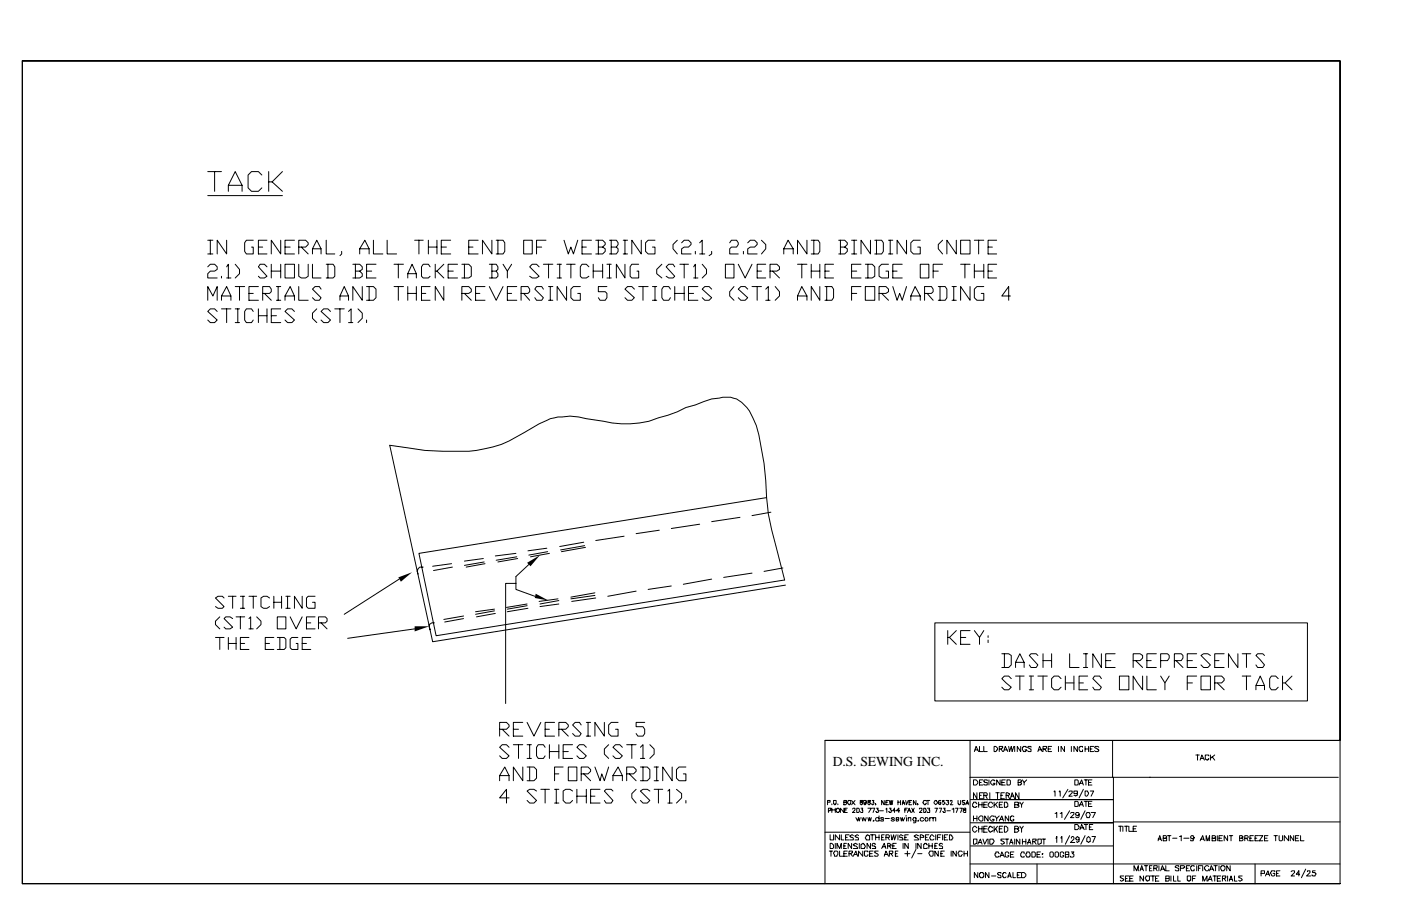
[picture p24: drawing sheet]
<svg xmlns="http://www.w3.org/2000/svg" width="432mm" height="279mm" viewBox="0 0 432 279" stroke-linecap="round" stroke-linejoin="round" font-family="sans-serif">
<defs><g id="words">
<text font-size="4.2" x="256.6" y="236.3">D.S. SEWING INC.</text>
</g></defs>
<g fill="none" stroke="#000" stroke-width=".31">
<path d="M6.9 18.8h406.1v209.5h-158.7v44.2M6.9 18.8v253.7h406.1M6.9 18.8h406.1v253.7M64 52.9h4.3M66.1 52.9v6.1M70.4 59v-1.8l2.1-4.3 2.1 4.3v1.8M70.4 57.2h4.2M80.7 54l-1.1-1.1h-2.1l-1 1.1v3.9l1 1.1h2.1l1.1-1.1M82.8 52.9v6.1M83.9 56.1l3.1 2.9M87 52.9l-3.1 3.2h-1.1M64 60.3h23"/>
<path d="M64 74.1h1.6M64 78.3h1.6M64.8 74.1v4.2M69.8 74.1v4.2l-2.9-4.2v4.2M78.1 74.1h-2.2l-.5 .8v2.6l.5 .8h2.2v-2.1h-.6M79.6 76.2h1.4M82.3 74.1h-2.7v4.2h2.7M86.5 74.1v4.2l-2.9-4.2v4.2M87.8 76.2h1.6M90.8 74.1h-3v4.2h3M92.1 76.2h2.1l.8-.8v-.5l-.8-.8h-2.1v4.2M92.9 76.2l2.1 2.1"/>
<path d="M96.3 78.3v-1.6l1.3-2.6 1.4 2.6v1.6M96.3 76.7h2.7M100.5 74.1v4.2h2.7M105.3 77.5v.8l-.5 .5M110.9 78.3v-1.6l1.5-2.6 1.4 2.6v1.6M110.9 76.7h2.9M115.1 74.1v4.2h2.9M119.3 74.1v4.2h2.9M127.8 74.1h2.6M129.1 74.1v4.2M132 76.2h2.7M132 74.1v4.2"/>
<path d="M134.7 74.1v4.2M136 76.2h1.6M138.9 74.1h-2.9v4.2h2.9M144.5 76.2h1.3M147.4 74.1h-2.9v4.2h2.9M151.6 74.1v4.2l-2.9-4.2v4.2M152.9 74.1h2.1l.6 .8v2.6l-.6 .8h-2.1M153.5 74.1v4.2M161.4 74.1h2.6v4.2h-2.6zM165.4 76.2h1.6M168.3 74.1h-2.9v4.2M173.8 74.1l1.4 4.2 .7-2.1 .8 2.1 1.4-4.2"/>
<path d="M179.4 76.2h1.3M182.3 74.1h-2.9v4.2h2.9M183.6 74.1h2.1l.8 .8v.5l-.8 .8M184.4 76.2h1.3l.8 .5v.8l-.8 .8h-2.1M184.4 74.1v4.2M187.9 74.1h2.1l.5 .8v.5l-.5 .8M188.4 76.2h1.6l.5 .5v.8l-.5 .8h-2.1M188.4 74.1v4.2M192.1 74.1h1.3M192.1 78.3h1.3M192.6 74.1v4.2M197.6 74.1v4.2l-2.9-4.2v4.2"/>
<path d="M201.9 74.1h-2.1l-.8 .8v2.6l.8 .8h2.1v-2.1h-.8M208.8 74.1l-1.4 1.3v1.3l1.4 1.6M210.1 74.9l.8-.8h1.3l.8 .8v.5l-.8 .8h-1.3l-.8 .5v1.6h2.9M214.3 77.5v.8M215.6 74.9l.8-.8v4.2M215.6 78.3h1.6M219.3 77.5v.8l-.8 .5M224.9 74.9l.5-.8h1.6l.5 .8v.5l-.5 .8h-1.6l-.5 .5v1.6h2.6M229.1 77.5v.8M230.5 74.9l.7-.8h1.4l.8 .8v.5l-.8 .8h-1.4l-.7 .5v1.6h2.9M234.7 74.1l1.3 1.3v1.3l-1.3 1.6M241.6 78.3v-1.6l1.3-2.6 1.6 2.6v1.6"/>
<path d="M241.6 76.7h2.9M248.7 74.1v4.2l-2.9-4.2v4.2M250 74.1h2.1l.6 .8v2.6l-.6 .8h-2.1M250.8 74.1v4.2M258.5 74.1h1.8l.8 .8v.5l-.8 .8M259 76.2h1.3l.8 .5v.8l-.8 .8h-1.8M259 74.1v4.2M262.5 74.1h1.6M262.5 78.3h1.6M263.3 74.1v4.2M268.3 74.1v4.2l-2.9-4.2v4.2M269.6 74.1h2.1l.6 .8v2.6l-.6 .8h-2.1"/>
<path d="M270.1 74.1v4.2M273.8 74.1h1.4M273.8 78.3h1.4M274.4 74.1v4.2M279.4 74.1v4.2l-2.9-4.2v4.2M283.6 74.1h-2.1l-.8 .8v2.6l.8 .8h2.1v-2.1h-.8M290.5 74.1l-1.3 1.3v1.3l1.3 1.6M294.7 74.1v4.2l-2.9-4.2v4.2M296.1 74.1h2.9v4.2h-2.9zM300.3 74.1h2.9M301.6 74.1v4.2M304.5 76.2h1.4"/>
<path d="M307.2 74.1h-2.7v4.2h2.7M64 82.3l.8-.8h1.3l.8 .8v.8l-.8 .5h-1.3l-.8 .8v1.3h2.9M64 92.6v-4.2l1.6 2.9 1.3-2.9v4.2M66.9 96l-.8-.8h-1.3l-.8 .8 2.9 2.7-.8 .8h-1.3l-.8-.8M68.3 92.6v-1.3l1.5-2.9 1.4 2.9v1.3M68.3 85.2v.5M68.3 91.3h2.9M68.3 95.2h2.9M69.8 82.3l.6-.8v4.2M69.8 85.7h1.4M69.8 95.2v4.3M72.5 81.5l1.3 1.6v1.3l-1.3 1.3"/>
<path d="M72.5 88.4h2.9M72.5 95.2h1.3M72.5 99.5h1.3M73.3 95.2v4.3M73.8 88.4v4.2M76.7 90.5h1.4M78.1 96l-.6-.8h-1.6l-.5 .8v2.7l.5 .8h1.6l.6-.8M79.6 88.4h-2.9v4.2h2.9M79.6 95.2v4.3M79.6 97.4h2.7M81 90.5h2.1l.5-.5v-.8l-.5-.8h-2.1v4.2M81.5 90.5l2.1 2.1"/>
<path d="M82.3 82.3l-.8-.8h-1.3l-.6 .8 2.7 2.9-.8 .5h-1.3l-.6-.5M82.3 95.2v4.3M83.6 81.5v4.2M83.6 83.6h2.9M83.6 97.4h1.6M85.2 88.4h1.3M85.2 92.6h1.3M85.7 88.4v4.2M86.5 95.2h-2.9v4.3h2.9M86.5 81.5v4.2M87.8 81.5h3v4.2h-3zM87.8 92.6v-1.3l1.6-2.9 1.4 2.9v1.3"/>
<path d="M87.8 91.3h3M90.8 96l-.8-.8h-1.4l-.8 .8 3 2.7-.8 .8h-1.4l-.8-.8M92.1 81.5v3.7l.8 .5h1.3l.8-.5v-3.7M92.1 88.4v4.2h2.9M96.3 81.5v4.2h2.7M97.6 95.2l-1.3 1.4v1.6l1.3 1.3M99 89.2l-.6-.8h-1.3l-.8 .8 2.7 2.6-.6 .8h-1.3l-.8-.8M100.5 81.5h2.2l.5 .8v2.9l-.5 .5h-2.2M101.1 81.5v4.2M101.9 96l-.8-.8h-1.4l-.7 .8 2.9 2.7-.8 .8h-1.4l-.7-.8M103.2 95.2h2.9M104.8 92.6v-1.3l1.3-2.9 1.3 2.9v1.3"/>
<path d="M104.8 91.3h2.6M104.8 95.2v4.3M107.4 96l.8-.8v4.3M107.4 99.5h1.3M108.7 81.5h2.2l.8 .8v.8l-.8 .5M109.5 83.6h1.4l.8 .8v.8l-.8 .5h-2.2M109.5 81.5v4.2M110.3 95.2l1.4 1.4v1.6l-1.4 1.3M111.7 88.4v4.2l-3-4.2v4.2M113 88.4h2.1l.8 .8v2.6l-.8 .8h-2.1M113 83.6h1.6M113 98.7v.8"/>
<path d="M113.8 88.4v4.2M115.9 81.5h-2.9v4.2h2.9M121.4 81.5h3M121.4 88.4h3M122.8 81.5v4.2M122.8 88.4v4.2M125.7 85.7v-1.3l1.3-2.9 1.3 2.9v1.3M125.7 84.4h2.6M125.7 90.5h2.6M125.7 88.4v4.2M128.3 88.4v4.2M129.9 90.5h1.3"/>
<path d="M132.6 82.3l-.6-.8h-1.6l-.5 .8v2.9l.5 .5h1.6l.6-.5M132.6 88.4h-2.7v4.2h2.7M134.1 81.5v4.2M134.7 83.6l2.1 2.1M136.8 81.5l-2.1 2.1h-.6M136.8 88.4v4.2l-2.7-4.2v4.2M138.1 83.6h1.6M141 81.5h-2.9v4.2h2.9M142.3 81.5h2.2l.8 .8v2.9l-.8 .5h-2.2M142.3 90.5h2.2l.8-.5v-.8l-.8-.8h-2.2v4.2M143.1 81.5v4.2M143.1 90.5l2.2 2.1"/>
<path d="M146.6 90.5h1.3M149.5 88.4h-2.9v4.2h2.9M150.8 81.5h2.1l.6 .8v.8l-.6 .5M150.8 88.4l2.1 4.2 2.1-4.2M151.6 83.6h1.3l.6 .8v.8l-.6 .5h-2.1M151.6 81.5v4.2M155 81.5l1.4 2.1v2.1M156.4 90.5h1.3M157.7 81.5l-1.3 2.1M159.3 88.4h-2.9v4.2h2.9M160.6 90.5h2.1l.5-.5v-.8l-.5-.8h-2.1v4.2M161.4 90.5l1.8 2.1"/>
<path d="M166.2 82.3l-.8-.8h-1.4l-.8 .8 3 2.9-.8 .5h-1.4l-.8-.5M167.5 89.2l-.5-.8h-1.6l-.6 .8 2.7 2.6-.5 .8h-1.6l-.6-.8M167.5 81.5h2.9M169.1 81.5v4.2M169.1 88.4h1.3M169.1 92.6h1.3M169.6 88.4v4.2M171.7 85.7h1.3M171.7 81.5h1.3M172.5 81.5v4.2M174.6 88.4v4.2l-2.9-4.2v4.2M174.6 81.5h2.7"/>
<path d="M175.9 81.5v4.2M178.9 88.4h-2.2l-.8 .8v2.6l.8 .8h2.2v-2.1h-.8M181.5 82.3l-.8-.8h-1.3l-.5 .8v2.9l.5 .5h1.3l.8-.5M182.8 83.6h2.9M182.8 81.5v4.2M185.7 81.5v4.2M187.1 88.4h-2.7v1.6h2.1l.6 .5v1.3l-.6 .8h-1.6l-.5-.8M187.1 85.7h1.3M187.1 81.5h1.3M187.9 81.5v4.2M192.6 81.5v4.2l-2.6-4.2v4.2M195.5 89.2l-.8-.8h-1.3l-.8 .8 2.9 2.6-.8 .8h-1.3l-.8-.8"/>
<path d="M196.8 81.5h-2.1l-.5 .8v2.9l.5 .5h2.1v-2.1h-.5M196.8 88.4h3M198.2 88.4v4.2M201.1 88.4h1.3M201.1 92.6h1.3M201.9 88.4v4.2M204 81.5l-1.6 1.6v1.3l1.6 1.3M206.6 89.2l-.5-.8h-1.6l-.5 .8v2.6l.5 .8h1.6l.5-.8M208 82.3l-.6-.8h-1.3l-.8 .8 2.7 2.9-.6 .5h-1.3l-.8-.5M208 90.5h2.9M208 88.4v4.2M209.5 81.5h2.7"/>
<path d="M210.9 81.5v4.2M210.9 88.4v4.2M212.2 90.5h1.6M213.8 82.3l.5-.8v4.2M213.8 85.7h1.3M215.1 88.4h-2.9v4.2h2.9M216.4 81.5l1.4 1.6v1.3l-1.4 1.3M219.3 89.2l-.8-.8h-1.3l-.8 .8 2.9 2.6-.8 .8h-1.3l-.8-.8M223.6 81.5h2.6v4.2h-2.6zM226.2 88.4l-1.3 1.6v1.3l1.3 1.3M227.5 81.5l2.2 4.2 2.1-4.2M230.5 89.2l-.8-.8h-1.4l-.8 .8 3 2.6-.8 .8h-1.4l-.8-.8"/>
<path d="M231.8 88.4h2.9M233.4 83.6h1.3M233.4 88.4v4.2M236 81.5h-2.6v4.2h2.6M236 89.2l.8-.8v4.2M236 92.6h1.3M237.3 83.6h2.1l.8-.5v-.8l-.8-.8h-2.1v4.2M238.1 83.6l2.1 2.1M238.9 88.4l1.3 1.6v1.3l-1.3 1.3M245.8 92.6v-1.3l1.3-2.9 1.6 2.9v1.3M245.8 81.5h2.9M245.8 91.3h2.9"/>
<path d="M247.1 81.5v4.2M250 83.6h2.7M250 81.5v4.2M252.7 88.4v4.2l-2.7-4.2v4.2M252.7 81.5v4.2M254.3 88.4h2.1l.5 .8v2.6l-.5 .8h-2.1M254.3 83.6h1.3M254.8 88.4v4.2M256.9 81.5h-2.6v4.2h2.6M262.5 83.6h1.6M262.5 90.5h1.6M265.4 81.5h-2.9v4.2h2.9"/>
<path d="M265.4 88.4h-2.9v4.2M266.7 88.4h2.9v4.2h-2.9zM266.7 81.5h2.1l.8 .8v2.9l-.8 .5h-2.1M267.5 81.5v4.2M270.9 90.5h2.1l.8-.5v-.8l-.8-.8h-2.1v4.2M271.7 90.5l2.1 2.1M273.8 81.5h-2.1l-.8 .8v2.9l.8 .5h2.1v-2.1h-.8M275.2 88.4l1.3 4.2 .8-2.1 .8 2.1 1.3-4.2M275.2 83.6h1.3M278.1 81.5h-2.9v4.2h2.9M280.7 92.6v-1.3l1.3-2.9 1.6 2.9v1.3M280.7 91.3h2.9"/>
<path d="M283.6 81.5h2.7v4.2h-2.7zM285 90.5h2.1l.5-.5v-.8l-.5-.8h-2.1v4.2M285.8 90.5l1.8 2.1M287.6 83.6h1.6M289.2 88.4h2.1l.5 .8v2.6l-.5 .8h-2.1M289.7 88.4v4.2M290.5 81.5h-2.9v4.2M293.4 88.4h1.3M293.4 92.6h1.3M294 88.4v4.2M296.1 81.5h2.9M297.4 81.5v4.2"/>
<path d="M299 88.4v4.2l-2.9-4.2v4.2M300.3 83.6h2.9M300.3 81.5v4.2M303.2 88.4h-2.1l-.8 .8v2.6l.8 .8h2.1v-2.1h-.8M303.2 81.5v4.2M304.5 83.6h1.4M307.2 81.5h-2.7v4.2h2.7M311.4 91.3h-2.6l2.1-2.9v4.2M228.1 159.5l-8.8 1.4M236.3 153.5l-107.2 17.2 5.3 25.4 107.4-17.2-2.6-10.4a66.4 66.4 0 0 1-3.2-20.3l-.5-5.3-1.6-8.8a24.3 24.3 0 0 0-3.7-8.4 7.9 7.9 0 0 0-8.5-2.9l-2.4 .2-5 1.9-2.9 .8-2.6 1.3-3 1.1-2.9 .8a28.2 28.2 0 0 1-16.9 1l-7.7-1.3-2.6-.3-2.4 .3a14.5 14.5 0 0 0-7.1 2.1l-4.5 2.6a38.2 38.2 0 0 1-25.2 5.9l-5.5-.3-10.9-1.6 13.2 60.6 108.8-17.5M237.6 158l-5.8 1M123 178.6l-16.9 10.8"/>
<path d="M130.4 174.9h-1l-.5 .5-.3 .8 .3 .8M139.2 173.8l-5.9 .8M139.4 174.9l-5.8 1M149 172.2l-5.9 .8M149.2 173.3l-6.1 1.1M149.5 173.8l-5.8 1.1M159 179.9h-3.2v37.1M159 170.7l-6.3 .7M159.3 171.7l-6.4 1.1M159.5 172.2l-6 1.1M163 174.1l-4 3.7v4l5.8 2.1M168.5 169.1l-5.8 .8"/>
<path d="M168.8 170.1l-5.8 1.1M169.3 170.7l-5.8 1M179.9 167.2l-7.4 1.3M180.2 168.3l-7.4 1.3M180.4 168.8l-7.4 1.3M192.4 165.4l-8.8 1.3M203.2 163.5l-7.1 1.1M215.6 161.7l-8.7 1.3M219.3 178.6l-8.7 1.6M231.8 176.7l-8.8 1.4M241.3 175.2l-5.8 1M66.4 196.6h2.7"/>
<path d="M67.7 190.2l-1.3 1.4v1l1.3 1.3M67.7 196.6v3.7M69.1 184.4l-.6-.5h-1.3l-.8 .5 2.7 2.7-.6 .5h-1.3l-.8-.5M70.4 183.9h2.4M70.4 196.6v3.7M70.4 198.4h2.4M71.7 190.8l-.8-.6h-1.3l-.5 .6 2.6 2.6-.8 .5h-1.3l-.5-.5M71.7 183.9v3.7M72.8 190.2h2.6M72.8 196.6v3.7M74.1 183.9h1.3M74.1 187.6h1.3"/>
<path d="M74.1 190.2v3.7M74.1 198.4h1.3M74.9 183.9v3.7M76.7 190.8l.6-.6v3.7M76.7 196.6h-2.6v3.7h2.6M76.7 183.9h2.4M76.7 193.9h1.4M78.1 183.9v3.7M79.1 190.2l1.3 1.4v1l-1.3 1.3M81.8 198.4h1.3M83.1 184.4l-.8-.5h-1.1l-.8 .5v2.7l.8 .5h1.1l.8-.5M84.4 196.6h-2.6v3.7h2.6"/>
<path d="M84.4 183.9v3.7M84.4 185.7h2.4M85.5 190.2h2.6v3.7h-2.6zM85.5 196.6h2.1l.5 .5v2.7l-.5 .5h-2.1M86.3 196.6v3.7M86.8 183.9v3.7M88.1 183.9h1.3M88.1 187.6h1.3M88.6 183.9v3.7M89.4 190.2l1.9 3.7 1.8-3.7M91.8 196.6h-1.8l-.6 .5v2.7l.6 .5h1.8v-1.9h-.5M93.1 183.9v3.7l-2.3-3.7v3.7"/>
<path d="M93.1 198.4h1.4M94.5 192.1h1.3M95.8 196.6h-2.7v3.7h2.7M97.1 183.9h-2.1l-.5 .5v2.7l.5 .5h2.1v-1.9h-.8M97.1 190.2h-2.6v3.7h2.6M98.2 192.1h2.1l.5-.5v-.8l-.5-.6h-2.1v3.7M99 192.1l1.8 1.8M127.8 193.9l-20.6 2.9M133.9 192.1h-.8l-.8 .5 .3 1.6M142.9 190.8l-5.8 1M142.9 190l-6.1 1M152.4 188.4l-5.8 1"/>
<path d="M152.4 187.9l-5.8 .7M152.7 189.2l-5.9 1M162.5 186.8l-6.1 1.1M162.5 186.3l-6.4 1M162.7 187.6l-6.3 1M172 184.7l-5.8 .8M172.2 186.3l-5.8 .8M172.2 185.2l-5.8 1.1M183.4 183.6l-7.5 1.1M183.4 182.8l-7.5 1.3M183.6 184.4l-7.4 1.1M196.1 182.3l-8.8 1.6"/>
<path d="M206.9 180.7l-7.1 1.1M288.1 192.1h114.9v24.1h-114.9zM292.1 194.5v4.2M292.6 196.6l2.1 2.1M294.7 194.5l-2.1 2.1h-.5M296.1 196.6h1.6M299 194.5h-2.9v4.2h2.9M300.3 194.5l1.6 2.1v2.1M303.2 194.5l-1.3 2.1M304.5 196.1v.5M304.5 197.4v.8M308.8 201.6h2.1l.8 .5v3l-.8 .7h-2.1"/>
<path d="M309.6 201.6v4.2M311.7 209.3l-.8-.8h-1.3l-.8 .8 2.9 2.6-.8 .8h-1.3l-.8-.8M313 205.8v-1.5l1.3-2.7 1.3 2.7v1.5M313 204.3h2.6M313 208.5h2.6M314.3 208.5v4.2M317.2 208.5h1.4M317.2 212.7h1.4M317.8 208.5v4.2M319.9 202.1l-.5-.5h-1.6l-.6 .5 2.7 3-.5 .7h-1.6l-.6-.7M319.9 208.5h2.9M321.5 201.6v4.2"/>
<path d="M321.5 208.5v4.2M321.5 203.7h2.6M324.1 201.6v4.2M327 209.3l-.8-.8h-1.3l-.8 .8v2.6l.8 .8h1.3l.8-.8M328.3 208.5v4.2M328.3 210.6h2.7M329.7 201.6v4.2h2.9M331 208.5v4.2M332.6 210.6h1.3M333.9 201.6h1.3M333.9 205.8h1.3M334.7 201.6v4.2"/>
<path d="M335.2 208.5h-2.6v4.2h2.6M339.5 201.6v4.2l-2.7-4.2v4.2M339.5 209.3l-.6-.8h-1.6l-.5 .8 2.7 2.6-.6 .8h-1.6l-.5-.8M340.8 203.7h1.6M343.7 201.6h-2.9v4.2h2.9M345 208.5h2.9v4.2h-2.9zM349.2 203.7h2.2l.8-.8v-.8l-.8-.5h-2.2v4.2M350 203.7l2.2 2.1M352.2 208.5v4.2l-3-4.2v4.2M353.5 208.5v4.2h2.9M353.5 203.7h1.3M356.4 201.6h-2.9v4.2h2.9"/>
<path d="M357.7 203.7h2.1l.6-.8v-.8l-.6-.5h-2.1v4.2M357.7 208.5l1.3 2.1v2.1M360.4 208.5l-1.4 2.1M361.9 203.7h2.2l.5-.8v-.8l-.5-.5h-2.2v4.2M362.5 203.7l2.1 2.1M365.9 203.7h1.6M365.9 210.6h1.6M368.8 201.6h-2.9v4.2h2.9M368.8 208.5h-2.9v4.2M370.2 208.5h2.9v4.2h-2.9zM373.1 202.1l-.8-.5h-1.4l-.7 .5 2.9 3-.8 .7h-1.4l-.7-.7M374.4 210.6h2.1l.8-.8v-.5l-.8-.8h-2.1v4.2"/>
<path d="M374.4 203.7h1.3M375.2 210.6l2.1 2.1M377.3 201.6h-2.9v4.2h2.9M381.5 201.6v4.2l-2.9-4.2v4.2M382.9 201.6h2.6M382.9 208.5h2.6M384.2 201.6v4.2M384.2 208.5v4.2M387.1 212.7v-1.3l1.3-2.9 1.3 2.9v1.3M387.1 211.4h2.6M389.7 202.1l-.5-.5h-1.6l-.5 .5 2.6 3-.5 .7h-1.6l-.5-.7M394 209.3l-.8-.8h-1.4l-.5 .8v2.6l.5 .8h1.4l.8-.8"/>
<path d="M395.3 208.5v4.2M396.1 210.6l2.1 2.1M398.2 208.5l-2.1 2.1h-.8M154 224.9h2.1l.8-.8v-.5l-.8-.8h-2.1v4.2M154 239.2h2.9M154.8 224.9l2.1 2.1M156.9 230.5l-.8-.8h-1.3l-.8 .8 2.9 2.6-.8 .8h-1.3l-.8-.8M158.2 224.9h1.6M158.2 229.7h2.9M159.8 229.7v4.2M161.1 222.8h-2.9v4.2h2.9M161.1 236.5v4.3l-2.9-4.3v4.3"/>
<path d="M162.5 222.8l2.1 4.2 2.1-4.2M162.5 236.5h2.1l.8 .8v2.7l-.8 .8h-2.1M162.5 229.7h1.3M162.5 233.9h1.3M163.2 229.7v4.2M163.2 236.5v4.3M168 230.5l-.5-.8h-1.6l-.5 .8v2.6l.5 .8h1.6l.5-.8M168 224.9h1.3M169.3 229.7v4.2M169.3 231.8h2.9M170.9 222.8h-2.9v4.2h2.9M170.9 238.7h1.3"/>
<path d="M172.2 224.9h2.2l.8-.8v-.5l-.8-.8h-2.2v4.2M172.2 229.7v4.2M173 224.9l2.2 2.1M173.6 236.5h-2.7v4.3M173.6 231.8h1.6M175.2 236.5h2.6v4.3h-2.6zM176.5 229.7h-2.9v4.2h2.9M179.1 223.6l-.5-.8h-1.3l-.8 .8 2.6 2.6-.5 .8h-1.3l-.8-.8M179.1 238.7h2.1l.8-.8v-.6l-.8-.8h-2.1v4.3M179.9 238.7l2.1 2.1M180.7 230.5l-.8-.8h-1.3l-.8 .8 2.9 2.6-.8 .8h-1.3l-.8-.8M180.7 227h1.3"/>
<path d="M180.7 222.8h1.3M181.2 222.8v4.2M183.4 236.5l1.5 4.3 .6-2.1 .8 2.1 1.3-4.3M186.3 222.8v4.2l-2.9-4.2v4.2M187.6 229.7l-1.3 1.3v1.6l1.3 1.3M188.9 239.2h2.9M190.5 222.8h-2.1l-.8 .8v2.6l.8 .8h2.1v-2.1h-.8M191.8 230.5l-.8-.8h-1.3l-.8 .8 2.9 2.6-.8 .8h-1.3l-.8-.8M193.1 238.7h2.2l.8-.8v-.6l-.8-.8h-2.2v4.3M193.1 229.7h3M193.9 238.7l2.2 2.1M194.7 229.7v4.2"/>
<path d="M197.4 230.5l.8-.8v4.2M197.4 236.5h2.1l.8 .8v2.7l-.8 .8h-2.1M197.4 233.9h1.3M198.2 236.5v4.3M198.7 222.8h-2.6v1.3h2.1l.5 .8v1.3l-.5 .8h-1.6l-.5-.8M200.3 229.7l1.3 1.3v1.6l-1.3 1.3M201.6 236.5h1.3M202.4 236.5v4.3M207.2 236.5v4.3l-2.9-4.3v4.3M211.4 236.5h-2.1l-.8 .8v2.7l.8 .8h2.1v-2.1h-.8M254.3 228.3h158.7M299 239.7h44.2"/>
<path d="M299 228.3v44.2M300.3 231.8l.5-1.6 .8 1.6M300.6 231.2h.8M301.9 230.2v1.6h1M303.2 230.2v1.6h1.1M306.4 230.2h.5l.5 .5v.5h-.2l-.3 .6h-.5zM308 231l1-.3v-.5h-1v1.6M308.5 231l.5 .8M309.3 231.8l.5-1.6 .8 1.6M309.6 231.2h.8M310.9 230.2l.2 1.6 .6-1.6 .2 1.6 .6-1.6M312.7 230.2v1.6"/>
<path d="M314.6 230.2v1.6l-1.1-1.6v1.6M316.4 230.5h-.2v-.3h-.8v.3h-.3v.7l.3 .6h.8l.2-.6h-.5M317.8 230.5v-.3h-.8l-.3 .3 1.1 .5v.8h-.8l-.3-.3M319.9 231.8l.5-1.6 .8 1.6M320.1 231.2h.8M321.5 231h.8l.2-.3v-.5h-1v1.6M322 231l.5 .8M323.1 231h.7M324.1 230.2h-1v1.6h1M326.2 230.2v1.6M328.1 230.2v1.6l-1.1-1.6v1.6M330.2 230.2v1.6"/>
<path d="M332.1 230.2v1.6l-1.1-1.6v1.6M333.6 230.5v-.3h-.8v.3h-.2v.7l.2 .6h.8v-.6M334.4 231h1.1M334.4 230.2v1.6M335.5 230.2v1.6M336 231h.5M337.1 230.2h-1.1v1.6h1.1M338.7 230.5l-.3-.3h-.8l-.3 .3 1.1 .5 .3 .5-.3 .3h-.8l-.3-.3M342.9 228.3v11.4M354.3 239.7h58.2M354.5 239.7h-11.3v32.8M368.6 232.8h1"/>
<path d="M369.1 232.8v1.6M369.9 234.4l.5-1.6 .8 1.6M370.2 233.9h.7M372.5 233.1v-.3h-1v1.4l.8 .2 .2-.5M373.1 232.8v1.6M373.6 233.4l.8 1M374.4 232.8l-1.3 1.1M154 240.8v-1.6l1.6-2.7 1.3 2.7v1.6M156.9 246.1h-2.9l2.1-2.7v4.2M165.4 243.9l-.8-.5h-1.4l-.7 .5 2.9 3-.8 .7h-1.4l-.7-.7M166.7 243.4h2.6M168 243.4v4.2"/>
<path d="M170.9 243.4h1.3M170.9 247.6h1.3M171.4 243.4v4.2M176.5 243.9l-.8-.5h-1.3l-.8 .5v3l.8 .7h1.3l.8-.7M177.8 243.4v4.2M177.8 245.5h2.9M180.7 243.4v4.2M182 245.5h1.4M184.9 243.4h-2.9v4.2h2.9M188.9 240.8v-1.6l1.6-2.7 1.3 2.7v1.6M188.9 243.9l-.5-.5h-1.6l-.5 .5 2.6 3-.5 .7h-1.6l-.5-.7M196.1 243.4l-1.4 1.3v1.4l1.4 1.5"/>
<path d="M200.3 243.9l-.8-.5h-1.3l-.8 .5 2.9 3-.8 .7h-1.3l-.8-.7M201.6 240.8h1.3M201.6 243.4h2.7M202.9 243.4v4.2M205.8 243.9l.6-.5v4.2M205.8 247.6h1.4M208.5 243.4l1.6 1.3v1.4l-1.6 1.5M211.4 246.9v.7M254.3 256.6h44.7M255.1 247.4h.8v-.5h-.8v1.3M255.3 250h.6v-.2h.2v-.6h-.8v1.4M255.9 257.4v1.6h1v-1.6"/>
<path d="M256.4 247.9v.3zM256.4 249.2v1.4M256.4 249.8h1M256.9 246.9h.8v1h-.3v.3l-.5-.3zM257.4 249.2v1.4M257.7 249.5h.3v-.3h.5v.3h.3v.8h-.3v.3h-.5v-.3h-.3zM258.2 247.9v.3zM258.8 257.4v1.6l-1.4-1.6v1.6M259.3 257.4v1.6h.8M260.1 249.2v1.4l-1.1-1.4v1.4M260.1 247.4h.8v-.5h-.8v1.3h.5l.3-.3v-.5h-.3M260.3 249.8h.6"/>
<path d="M260.6 258.2h.5M261.1 249.2h-.8v1.4h.8M261.4 246.9h.8v1a.56 .56 0 0 1-.8 0 .56 .56 0 0 1 0-.8zM261.7 257.4h-1.1v1.6h1.1M262.5 246.9l1 1.3M262.7 249.5l.3-.3h.5v.6l-.8 .8h.8M263 257.7l-.3-.3-.8 .3 .3 .5h.5l.3 .3v.5h-1.1M263.5 246.9l-1 1.3M263.8 252.1l.5 1.1 .3-1.1 .2 1.1 .3-1.1M264.1 249.2h.5l.2 .3v.8l-.2 .3h-.5zM264.6 257.7l-.3-.3-.8 .3 .3 .5h.5l.3 .3v.5h-1.1M265.1 246.9l.3 .5 .5 .2-.3 .6-.5-.3v-.5h.5l.3-.5z"/>
<path d="M265.4 249.2h.5l-.3 .6h.3v.8h-.5l-.3-.3M265.6 252.1l.3 1.1 .3-1.1 .5 1.1 .3-1.1M267 257.7h.2v-.3l.8 .3v1.3h-1l-.3-.5zM267 247.1v.3l-.6 .2-.2-.2v-.5h.8v1h-.3v.3l-.5-.3M267.5 246.9v.2l.8 .5-.3 .6-.5-.3v-.5h.5l.3-.5zM267.5 249.2h1.1l-.8 1.4M267.5 252.1l.3 1.1 .2-1.1 .3 1.1 .3-1.1M268.3 257.4h1.3M268.8 249.2h.8l-.5 1.4M268.8 246.9h.5l-.2 .5h.2v.5l-.2 .3-.5-.3M268.8 257.4v1.6M269.1 253.2l.2-.3v.3z"/>
<path d="M269.9 247.9v.3M269.9 258.2h1M269.9 257.4v1.6M270.1 249.2h.6l-.3 .6 .5 .2-.2 .6h-.6v-.3h-.2M270.9 252.4l-.2-.3h-.6l-.2 .3v.5l.2 .3h.6l.2-.3M270.9 251.6v1.6M270.9 257.4v1.6M271.2 250h1.1M271.7 258.2h.6M272.3 252.4v-.3h-.8l.2 .6h.6v.5h-.8v-.3M272.5 257.4h-.8v1.6h.8M272.5 246.9v1.3l-.8-1.3v1.3"/>
<path d="M272.8 252.4h1.3M273 258.2h1.1v-.5l-.3-.3h-.8v1.6M273 249.5l.3-.3v1.4M273 247.4h.6M273.6 258.2l.5 .8M273.8 246.9h-.8v1.3h.8M274.1 249.2h.5l-.2 .6 .5 .2-.3 .6h-.5v-.3h-.3M274.1 246.9l.3 1.3 .2-1.3 .3 1.3 .3-1.3M274.6 257.4l.3 1.6 .5-1.6 .3 1.6 .5-1.6M275.7 252.4l-.3-.3h-.5l-.3 .3 1.1 .5-.3 .3h-.5l-.3-.3M276 250h-.8l.5-.8v1.4M276.2 252.7h.8v-.6h-.8v1.1h.6l.2-.3"/>
<path d="M276.8 246.9v1.3M276.8 257.4v1.6M276.8 247.4h.7M277.3 250h-1.1l.8-.8v1.4M277.5 252.1l.3 1.1 .3-1.1 .2 1.1 .6-1.1M277.5 246.9v1.3M278.1 248.2l.2-1.3 .6 1.3M278.1 247.6h.8M278.3 257.7l-.5-.3-.5 .3v.5h.8l.2 .6v.2h-1M278.9 258.2h.5M278.9 249.8h.5M279.1 251.6h.3z"/>
<path d="M279.1 246.9l.3 1.3 .5-1.3M279.4 252.1v1.1M279.7 249.2h-.8v1.4M279.7 250.6l.5-1.4 .5 1.4M279.9 257.4h-1v1.6h1M279.9 252.4l.3-.3h.5v1.1M279.9 250h.6M279.9 252.1v1.1M280.2 247.4h.5M281 246.9h-.8v1.3h.8M281 249.2l.8 1.4M281.8 249.2l-.8 1.4"/>
<path d="M282.3 246.9v1.3l-.8-1.3v1.3M282.3 252.1v1.4l-.3 .2h-.5M282.3 252.4l-.3-.3h-.5l-.2 .6 .2 .5h.5l.3-.3M282.8 253.2l.3-.3v.3zM282.8 247.9v.3M283.1 257.7l-.5-.3-.8 .3 .2 .5h.6l.5 .6v.2h-1.3M283.4 249.5v-.3h.8v.6l-.8 .8h.8M283.6 258.2h1.1v-.5l-1.1-.3v1.6M284.7 249.2h.5l.3 .6-.3 .8h-.5zM284.7 252.4l-.3-.3h-.5l-.3 .3v.5l.3 .3h.5l.3-.3M285.2 252.1h.6l.2 .3v.5l-.2 .3h-.6l-.2-.5zM285.2 258.2h.6"/>
<path d="M285.5 247.1v-.2h-.8v.2a.56 .56 0 0 0 0 .8 .56 .56 0 0 0 .8 0v-.3M285.8 249.2h.7l-.2 .6h.2v.8h-.7v-.3M285.8 246.9h.7M286 246.9v1.3M286.3 257.4h-1.1v1.6h1.1M286.5 252.4l.3-.3h.5l.3 .3v.8M286.5 252.1v1.1M287.6 252.4v-.3h.8v1.1M287.9 258l-.8-.6-.6 .8 .3 .8h.8l.3-.2M288.1 246.9h.6l.2 .5-.5 .8-.5-.6zM288.1 249.2h.8l-.5 1.4M288.4 257.4v1.6"/>
<path d="M288.9 258.2h.8M289.5 249.2h.7l-.5 1.4M290 257.4h-1.1v1.6M290 246.9h-.5l-.3 .2v.8l.5 .3v-.3h.3v-.5h-.8v.2M290.5 257.4v1.6M290.8 249.2h.5l-.3 .6h.3v.8h-.5v-.3h-.3M291 246.9h-.5v.5l.3-.3 .5 .5-.5 .6-.3-.3M291 258.2h.6M291.6 246.9h.8l-.3 .5h.3v.5l-.3 .3-.5-.3M291.8 250h1.1M292.1 257.4h-1.1v1.6h1.1M292.6 257.4h.6l.5 .8-.3 .8h-.8z"/>
<path d="M292.9 247.1v-.2h.5v.5l-.5 .8h.8M293.4 249.5l.6-.3v1.4M294.5 249.2h.8l-.6 1.4M295.3 246.9v1h.2v.3l.6-.3v-1M295.8 249.2h.8l-.5 1.4M297.1 249.2l-.2 .3 .2 .3h.6v.8h-.6l-.2-.3 .2-.5h.6v-.6zM297.4 246.9h-.8v.5h.5v.2h.3l-.3 .6-.5-.3M297.7 248.2l.5-1.3 .2 1.3M297.9 247.6h.5M299.2 246.6h44M299.2 253.7h44M300 240.5h.8l.6 .5v.6l-.6 .5h-.8z"/>
<path d="M300 258.8h1.1v1.3l-1.1 .2zM300 251.6v1.6M300 252.4h1.1M301.1 247.9l-.3-.5h-.8l-.2 .5v.8h.2v.3h.8v-.3h.3M301.1 244.5v1.8l-1.1-1.8v1.8M301.1 255.3l-.5-.5-.8 .5v.8l.5 .5 .8-.5M301.1 251.6v1.6M301.6 247.4v1.6M301.6 254.8v1.8M301.6 248.2h1.1M301.6 255.6h1.1M301.6 259.8h.8"/>
<path d="M301.9 241.3h.5M301.9 245.3h.5M302.2 251.6h.5l.2 .3v1l-.2 .3h-.5l-.6-.5v-.6zM302.7 247.4v1.6M302.7 254.8v1.8M302.9 240.5h-1v1.6h1M302.9 244.5h-1v1.8h1M302.9 258.8l.6 1.5 .8-1.5M303.2 245.3h1.1v-.6l-.3-.2h-.8v1.8M303.2 248.2h.8M303.2 255.6h.8M303.7 245.3l.6 1"/>
<path d="M304.3 240.8v-.3h-.8l-.3 .3 .3 .5h.8v.8h-.8l-.3-.3M304.3 247.4h-1.1v1.6h1.1M304.3 254.8h-1.1v1.8h1.1M304.5 251.6v1.6l-1-1.6v1.6M304.5 258.8v1.5M304.8 240.5v1.6M305.1 258.8h1l.3 .8-.5 .7h-.8zM305.1 244.5v1.8M305.9 247.9l-.3-.5h-.5l-.3 .5h-.3v.5l.6 .6h.5l.3-.3M305.9 255.3v-.2l-.8-.3-.6 .8 .6 1 .8-.2v-.3M306.4 251.9l-.3-.3h-.5l-.5 .5v.6l.5 .5h.5l.3-.5h-.5M306.4 247.4v1.6"/>
<path d="M306.4 254.8v1.8M306.7 240.8h-.3v-.3h-.5l-.6 .5v.6l.6 .5h.5v-.3h.3v-.2h-.6M306.7 251.6l.5 .8v.8M306.9 248.2l.5 .8M306.9 244.5h1.1M306.9 255.6l.5 1M307.4 247.4l-1 1M307.4 244.5v1.8M307.4 254.8l-1 1.3M308 253.2l.8-1.6 .5 1.6M308 248.2h.8M308 255.6h.8"/>
<path d="M308 251.6l-.8 .8M308.2 240.5v1.6l-1-1.6v1.6M308.2 252.7h.8M308.5 245.3h.5M308.8 241.3h.8M309 247.4h-1v1.6h1M309 254.8h-1v1.8h1M309.6 247.4h.8l.2 .5v.8h-.2v.3h-.8zM309.6 254.8h.5l.5 .5v.8l-.5 .5h-.5zM309.6 244.5h-1.1v1.8h1.1M309.6 258.8h-1.1v.5l1.1 .5v.3l-.6 .2-.5-.2M309.8 240.5h-1v1.6h1"/>
<path d="M309.8 258.8h1.1M310.1 245.3h.8l.2-.6-1-.2v1.8M310.4 240.5h.7l.3 .3v1l-.3 .3h-.7zM310.4 258.8v1.5M310.6 245.3l.5 1M310.9 251.6v1.6l-1.1-1.6v1.6M311.4 246.3l.5-1.8 .8 1.8M311.4 259.8h.8M311.7 245.5h.8M312.5 251.9l-.3-.3h-.5v.3h-.3v1h.3v.3h.5l.3-.3v-.2h-.3M312.7 248.2h1.1v-.3h.3l-.3-.5h-1.1v1.6h1.1l.3-.3v-.3l-.6-.2M312.7 255.6h1.1l.3-.3-.6-.5h-.8v1.8h.8l.6-.5-.6-.5"/>
<path d="M312.7 258.8v1.5M313.8 241.3h.8v-.3h.3l-.3-.5h-.8v1.6h.8v-.3h.3v-.2l-.6-.3M314.1 244.5v1.8l-1.1-1.8v1.8M314.3 247.4l.6 .8v.8M314.3 258.8v1.5l-1-1.5v1.5M314.3 254.8l.6 .8v1M315.1 240.5l.5 .8v.8M315.1 258.8v1.5M315.1 259.6h1.1M315.4 247.4l-.5 .8M315.4 254.8l-.5 .8M316.2 258.8v1.5"/>
<path d="M316.4 240.5l-.8 .8M316.7 259.8h.8M318.3 259.6l1.1-.3v-.5h-1.1v1.5M318.8 259.6l.6 .7M319.9 258.8h1v1.3l-1 .2zM321.2 258.8h1.1M321.7 258.8v1.5M324.9 244.2v-.3h.3v1.6M325.2 250.8l.5-.2v1.5M325.4 258.5l.3-.5v1.8M326.5 244.2v-.3h.3v1.6M326.8 250.8l.5-.2v1.5"/>
<path d="M327 258.5l.3-.5v1.8M329.1 243.4l-1.5 2.7M329.4 244.2l.3-.3h.8v.6l-1.1 1h1.1M329.7 250l-1.6 2.7M329.7 257.7l-1.4 2.6M329.9 250.8l.3-.2h.8v.5l-1.1 1h1.1M330.2 258.5l.3-.5 .5 .2v.6l-1.1 1h1.4M331.3 240.5h.8l.2 .3v1l-.2 .3h-.8zM331.3 247.1h.8l.2 .3v1l-.2 .3h-.8zM331.3 254.3h.8l.2 .5h.3v.5l-.5 .6h-.8zM332.1 244.5v.2h-1.1v-.8h1.1v1.4l-.6 .2-.5-.2M332.6 242.1l.8-1.6 .5 1.6"/>
<path d="M332.6 248.7l.8-1.6 .5 1.6M332.6 251.1v.3l-.5 .2-.6-.2v-.6l.3-.2h.5l.3 .2v1.1l-.3 .2h-.5l-.3-.2M332.6 258.8l-.3 .2h-.5v-.2h-.3l.6-.8 .5 .2v1.4l-.5 .2-.3-.2M332.8 255.9l.6-1.6 .8 1.6M332.8 241.6h.8M332.8 248.2h.8M333.1 255.3h.8M333.9 243.4l-1.3 2.7M334.2 240.5h1M334.2 247.1h1M334.2 254.3h1M334.4 243.9h.8l.3 .6-.5 1-.6-.2z"/>
<path d="M334.4 250l-1.3 2.7M334.4 257.7l-1.3 2.6M334.7 240.5v1.6M334.7 247.1v1.6M334.7 254.3v1.6M335 250.6h.8l.2 .5-.2 1h-.8l-.3-.7zM335 258.5l.5-.5 .5 .5v1.1l-.5 .2-.5-.2zM335.5 241.3h.8M335.5 247.9h.8M335.8 255.1h.5M336 243.9h1.1l-.8 1.6M336.3 250.6h1.3l-.8 1.5"/>
<path d="M336.5 240.5h-1v1.6h1M336.5 247.1h-1v1.6h1M336.5 258h1.1l-.8 1.8M336.8 254.3h-1v1.6h1M343.2 253.5h69.8M344.8 254.8h1M345.3 254.8v1.6M346.1 254.8v1.6M346.6 254.8h1.1M347.1 254.8v1.6M347.9 254.8v1.6h1.1M349.2 255.6h.8"/>
<path d="M350.3 254.8h-1.1v1.6h1.1M356.9 259.3l.6-1.6 .5 1.6M356.9 258.8h.8M358.5 258.5h.8l.3-.3-.3-.5h-.8v1.6h1.1v-.8h-.6M359.8 257.7h1.1M360.4 257.7v1.6M361.4 258.5h1.3M363.5 258l.6-.3v1.6M364.9 258.5h1.5M368 258.2l-.5 .6-.5-.3v-.5l.2-.3h.6l.2 .8-.2 .8h-.8v-.3M369.9 259.3l.8-1.6 .5 1.6M370.2 258.8h.7"/>
<path d="M371.7 259.3v-1.6l.6 1.6 .5-1.6v1.6M373.6 258.5h.8l.2-.3-.2-.5h-.8v1.6h1v-.8h-.5M375.2 257.7v1.6M375.7 258.5h.8M376.8 257.7h-1.1v1.6h1.1M378.4 257.7v1.6l-1.1-1.6v1.6M378.9 257.7h1M379.4 257.7v1.6M382.1 258.5h.8v-.3h.2l-.2-.5h-.8v1.6h.8l.2-.3v-.2l-.5-.3M383.6 258.5h.8l.3-.5-.3-.3h-.8v1.6M384.2 258.5l.5 .8M385.2 258.5h.6"/>
<path d="M386.3 257.7h-1.1v1.6h1.1M386.8 258.5h.5M387.9 257.7h-1.1v1.6h1.1M388.1 257.7h1.1l-1.1 1.6h1.1M389.7 258.5h.8M390.8 257.7h-1.1v1.6h1.1M392.6 257.7h1.1M393.2 257.7v1.6M394.2 257.7v1.3l.3 .3h.5l.3-.3v-1.3M397.1 257.7v1.6l-1.3-1.6v1.6M398.7 257.7v1.6l-1-1.6v1.6M399.3 258.5h.7"/>
<path d="M400.3 257.7h-1v1.6h1M400.8 257.7v1.6h1.1M255.6 262.5h1M255.9 260.1h.5l.5 .5v.8l-.3 .3h-.7zM256.1 262.5v1.6M257.2 262.5h.8l.2 .2v.8l-.2 .6h-.8v-.6l-.3-.2zM257.4 260.1v1.6M258 261.7v-1.6l.8 1.6 .5-1.6v1.6M258.8 262.5v1.6h1M260.1 260.9h.5M260.1 263.3h.8M260.9 260.1h-.8v1.6h.8"/>
<path d="M261.1 262.5h-1v1.6h1M261.7 263.3l1-.3v-.5h-1v1.6M262.2 263.3l.5 .8M262.5 260.1v1.6l-1.1-1.6v1.6M263 264.1l.8-1.6 .5 1.6M263.3 263.5h.8M264.3 260.3l-.5-.2-.8 .2 .3 .6h.5l.5 .5v.3h-1.3M264.8 260.1v1.6M265.4 260.3l.5-.2 .5 .2 .3 .6-.3 .8h-1zM265.9 262.5v1.6l-1.3-1.6v1.6M267.5 262.7v-.2h-1.1v1.3l.3 .3h.5l.3-.6M268 263.3h.8"/>
<path d="M268.3 260.1v1.6l-1.1-1.6v1.6M269.1 262.5h-1.1v1.6h1.1M269.9 260.3h-.3v-.2h-.5l-.3 .2v.6h.8v.2h.3v.6h-1.1M270.7 262.5h-1.1v.5l1.1 .5-.3 .6h-.8v-.3M271.7 261.7l.8-1.6 .5 1.6M272 261.1h.8M272.5 264.1l.5-1.6 .8 1.6M272.8 263.5h.8M273.6 260.9h1v-.6l-1-.2v1.6M274.1 263.3h.8l.3-.3v-.5h-1.1v1.6M274.1 260.9l.5 .8M274.6 263.3l.6 .8"/>
<path d="M275.2 260.9h.5M276 263.3h.5M276.2 260.1h-1v1.6h1M276.8 262.5h-.8v1.6h.8M278.3 260.1v1.6M278.9 263.3h1.6M279.7 262.5v1.6M279.9 260.1v1.6l-1-1.6v1.6M282.3 260.1v1.6M282.3 261.9l-1.3 2.7M282.8 263.3h1.4M283.9 260.1v1.6l-1.1-1.6v1.6"/>
<path d="M285.8 260.6l-.3-.5h-.5v.2h-.3v1.4h1.1v-.3M286.3 260.9h1M286.3 260.1v1.6M286.5 262.5h1.1v1.3l-.3 .3h-.5l-.3-.3-.2-.5zM287.3 260.1v1.6M288.1 260.9h.6M288.9 260.1h-.8v1.6h.8M289.2 262.5v1.6l-1.1-1.6v1.6M290 263.3h.5M290.5 260.3l-.3-.2h-.5v.2h-.2l.2 .6h.5l.3 .2v.6h-1M291 262.5h-1v1.6h1M293.2 262.5v1.6"/>
<path d="M294.7 262.5v1.6l-1-1.6v1.6M296.6 262.7l-.3-.2h-.8l-.2 .5 .2 1.1h.8l.3-.6M297.1 263.3h1.1M297.1 262.5v1.6M298.2 262.5v1.6M299 266.4h114M299.2 260.9h44M301.4 269.1v1.6l-1.1-1.6v1.6M301.4 260.3l.8-1.5 .5 1.5M301.9 269.3h.3v-.2h.7v.2h.3v1.1h-.3v.3h-.7v-.3h-.3zM304.8 269.1v1.6l-1.1-1.6v1.6M305.6 270.1h1.3"/>
<path d="M308 263.3l-.3-.6h-.8v.6h-.2l.2 1h.8v-.2h.3M308.2 264.3l.6-1.6 .8 1.6M308.5 269.3v-.2h-.8l-.3 .2 .3 .6h.5l.3 .2v.6h-.8l-.3-.3M308.5 263.8h.8M310.1 269.3l-.3-.2h-.5v.2h-.3v1.1h.3v.3h.5l.3-.3M310.6 270.7l.5-1.6 .6 1.6M310.6 270.1h.8M310.9 263.3l-.3-.6h-.5l-.3 .3v1.1l.3 .2h.5l.3-.2v-.3h-.3M311.1 260.3l.6-1.5 .5 1.5M311.4 263.5h.8M312.2 269.1v1.6h.8M312.5 262.7h-1.1v1.6h1.1"/>
<path d="M313.5 269.9h.6M314.6 269.1h-1.1v1.6h1.1M314.9 269.1h.7l.6 .5v.5l-.6 .6h-.7zM315.6 263.3v-.6h-.7l-.3 .6v.8h.3v.2h.7v-.2M316.4 262.7h.8l.3 .6v.8h-.3v.2h-.8l-.2-.5zM316.7 260.3l.5-1.5 .6 1.5M318 262.7h.8l.3 .3v1.1l-.3 .2h-.8zM319.6 266.4v6.1M319.6 263.5h.8M320.7 262.7h-1.1v1.6h1.1M321.2 263.3h.3l-.3 .2zM321.2 264.3h.3z"/>
<path d="M323.6 263a.66 .66 0 0 1 1 0v1.1l-.2 .2h-.6l-.2-.2zM325.4 262.7h.6l.2 .3v1.1l-.2 .2h-.6l-.2-.2v-1.1zM327.8 263.3l-.2-.6h-.6l-.2 .3v1.1l.2 .2h.6l.2-.2v-.3h-.2M328.3 263.5h1.1v-.8h-1.1v1.6h1.1v-.8h-.3M330.2 262.7h.8l-.5 .6 .5 .2v.6l-.3 .2h-.8v-.2M346.3 270.1h-1v.6l1 .5v.3l-.5 .2-.5-.2M346.9 270.9h.5M347.9 270.1h-1v1.6h1M348.2 270.9h.8M349.2 270.1h-1v1.6h1M349.5 268.6v-1.6l.8 1.6 .5-1.6v1.6M351.4 268.6l.5-1.6 .5 1.6"/>
<path d="M351.6 268h.6M352.4 270.1v1.6l-1-1.6v1.6M352.7 267h1M353.2 270.1h1.1v1.4l-.6 .2-.5-.2-.2-.6zM353.2 267v1.6M354.3 267.8h.5M354.5 270.1h1.4M355.1 267h-.8v1.6h.8M355.3 270.1v1.6M355.6 267.8h.8l.3-.3v-.5h-1.1v1.6M356.1 267.8l.6 .8M356.1 270.9h.6"/>
<path d="M357.2 270.1h-1.1v1.6h1.1M357.2 267v1.6M357.7 268.6l.5-1.6 .8 1.6M358 268h.8M359.3 267v1.6h1.1M359.3 270.9h.8l.3-.2v-.6h-1.1v1.6h.8l.3-.2v-.6h-.3M360.9 270.1v1.6M361.7 270.1v1.6h.8M363 270.1v1.6h.8M363.3 267.2v-.2h-.8l-.3 .2v.3l1.1 .3v.8h-.8l-.3-.3M363.8 267.8h1.1l.2-.6-.2-.2h-1.1v1.6M365.7 267.8h.5"/>
<path d="M365.9 270.1h1.1v1.4h-.3v.2h-.5v-.2h-.3zM366.7 267h-1v1.6h1M367.5 270.9h.8M368 267.2v-.2h-.8v.2h-.2v.8l.2 .6h.8v-.6M368.6 270.1h-1.1v1.6M368.8 267v1.6M369.4 267.8h.5M370.4 267h-1v1.6M370.7 271.7v-1.6l.5 1.6 .8-1.6v1.6M370.7 267v1.6M372.3 271.7l.8-1.6 .5 1.6M372.5 267.2l-.2-.2h-.6l-.5 .5v.5h.3l.2 .6h.6l.2-.6"/>
<path d="M372.5 271.2h.8M372.8 268.6l.5-1.6 .8 1.6M373.1 268h.8M373.9 270.1h1M374.1 267h1.1M374.4 270.1v1.6M374.6 267v1.6M375.2 270.9h.8M375.7 267v1.6M376.2 267.2h.3v-.2h.8v.2h.3v.8l-.3 .6h-.8l-.3-.6zM376.2 270.1h-1v1.6h1M376.8 270.9h.8v-.2h.2v-.6h-1v1.6"/>
<path d="M377.3 270.9l.5 .8M378.4 270.1v1.6M378.9 271.7l.5-1.6 .5 1.6M378.9 271.2h.8M379.1 267v1.6l-1-1.6v1.6M380.5 270.1v1.6h.8M382.9 270.1h-1.1v.6l1.1 .5v.3l-.6 .2-.5-.2M386.8 266.4v6.1M388.7 269.3h1v-.7h-1v1.5M390 270.1l.8-1.5 .5 1.5M390.3 269.6h.8M392.9 268.8v-.2h-1.1l-.2 .7 .5 .8h.5l.3-.2v-.6h-.5"/>
<path d="M393.4 269.3h.6M394.5 268.6h-1.1v1.5h1.1M397.9 268.8l.3-.2h.8v.5l-1.1 1h1.1M400.6 269.6h-1.1l.8-1v1.5M402.4 268l-1.3 2.7M403 268.8v-.2h.8v.5l-1.1 1h1.3M405.3 268.6h-.8v.5h.8v.2h.3l-.3 .8h-.8v-.2h-.2"/>
</g>
<path d="M122.8 178.1l4.2-1.6-3.4 2.9zM162.5 173.6l3.9-2.4-2.9 3.4zM127.8 193.1h4.5l-4.5 1.6zM165.1 183.1l4 2.1-4.3-.8z" fill="#000"/>
<use href="#words"/>
</svg>
